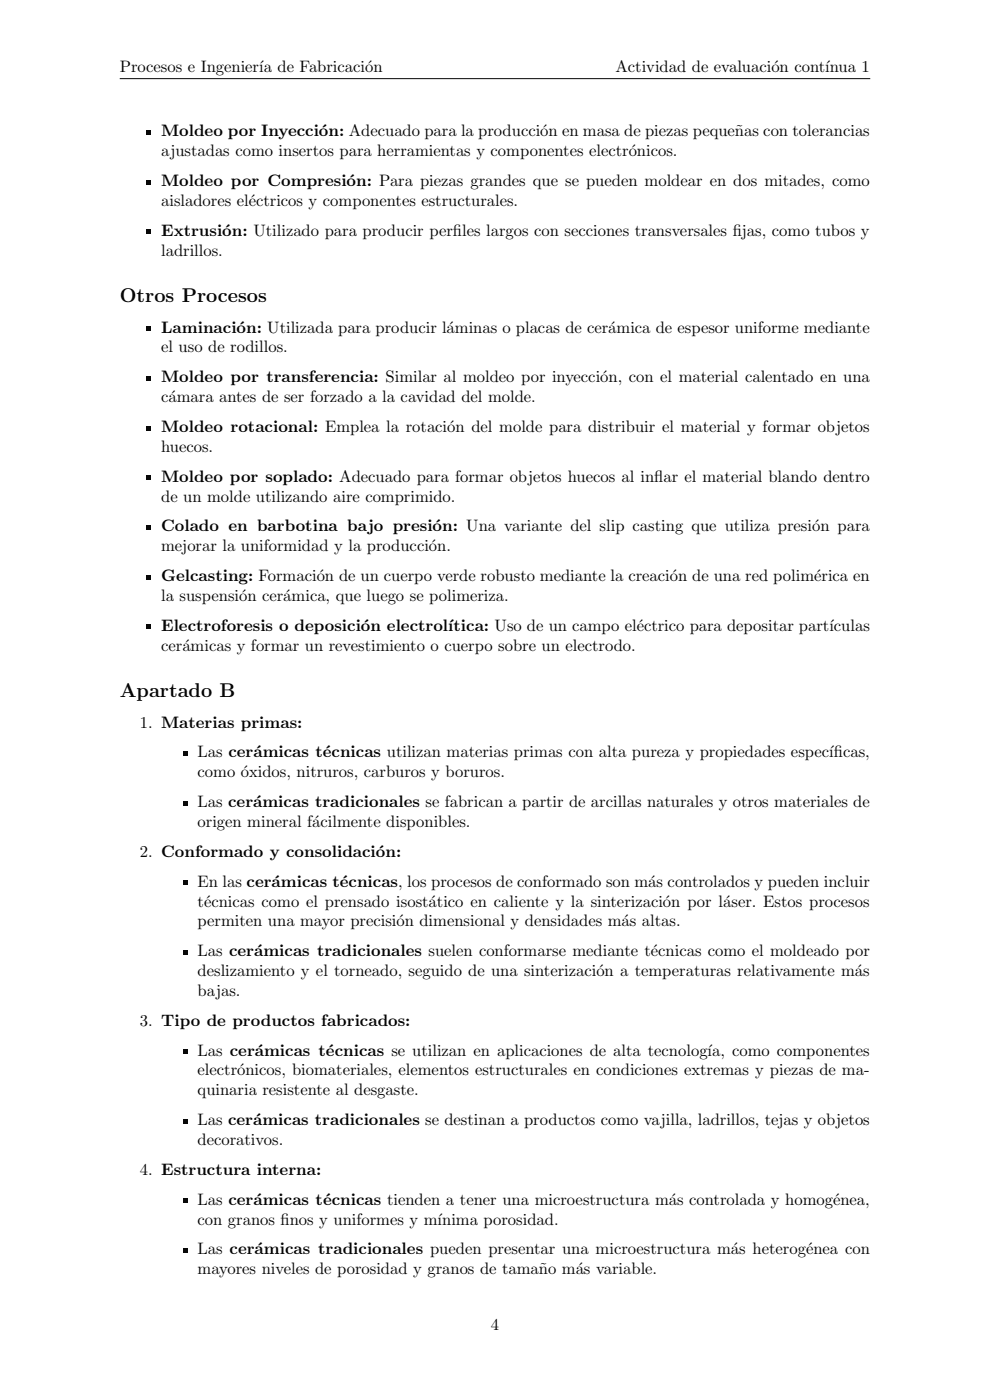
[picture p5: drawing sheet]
<svg xmlns="http://www.w3.org/2000/svg" width="210mm" height="297mm" viewBox="0 0 210 297" stroke-linecap="round" stroke-linejoin="round" font-family="sans-serif">
<defs><g id="words">
<g font-size="4.2">
<text x="25.4" y="64.1">Otros Procesos</text>
<text x="25.4" y="147.9">Apartado B</text>
</g>
<g font-size="3.5">
<text x="25.4" y="15.3">Procesos e Ingenier´ıa de Fabricaci´</text>
<text x="77.5" y="15.3">on</text>
<text x="130.6" y="15.3">Actividad de evaluaci´</text>
<text x="163.6" y="15.3">on cont´ınua 1</text>
<text x="34.2" y="28.9">Moldeo por Inyecci´</text>
<text x="67.7" y="28.9">on: Adecuado para la producci´</text>
<text x="114.6" y="28.9">on en masa de piezas peque˜</text>
<text x="155.9" y="28.9">nas con tolerancias</text>
<text x="34.2" y="33.1">ajustadas como insertos para herramientas y componentes electr´</text>
<text x="133.4" y="33.1">onicos.</text>
<text x="34.2" y="39.5">Moldeo por Compresi´</text>
<text x="73.5" y="39.5">on: Para piezas grandes que se pueden moldear en dos mitades, como</text>
<text x="34.2" y="43.7">aisladores el´</text>
<text x="52.8" y="43.7">ectricos y componentes estructurales.</text>
<text x="34.2" y="50">Extrusi´</text>
<text x="47.2" y="50">on: Utilizado para producir perf</text>
<text x="96.1" y="50">iles largos con secciones transversales f</text>
<text x="155.4" y="50">ijas, como tubos y</text>
<text x="34.2" y="54.2">ladrillos.</text>
<text x="34.2" y="70.5">Laminaci´</text>
<text x="50.2" y="70.5">on: Utilizada para producir l´</text>
<text x="94.7" y="70.5">aminas o placas de cer´</text>
<text x="129" y="70.5">amica de espesor uniforme mediante</text>
<text x="34.2" y="74.8">el uso de rodillos.</text>
<text x="34.2" y="81.1">Moldeo por transferencia: Similar al moldeo por inyecci´</text>
<text x="127.3" y="81.1">on, con el material calentado en una</text>
<text x="34.2" y="85.3">c´</text>
<text x="35.7" y="85.3">amara antes de ser forzado a la cavidad del molde.</text>
<text x="34.2" y="91.6">Moldeo rotacional: Emplea la rotaci´</text>
<text x="34.2" y="95.9">huecos.</text>
<text x="94.9" y="91.6">on del molde para distribuir el material y formar objetos</text>
<text x="34.2" y="102.2">Moldeo por soplado: Adecuado para formar objetos huecos al inf</text>
<text x="34.2" y="106.4">de un molde utilizando aire comprimido.</text>
<text x="138.8" y="102.2">lar el material blando dentro</text>
<text x="34.2" y="112.7">Colado en barbotina bajo presi´</text>
<text x="91.8" y="112.7">on: Una variante del slip casting que utiliza presi´</text>
<text x="172.3" y="112.7">on para</text>
<text x="34.2" y="116.9">mejorar la uniformidad y la producci´</text>
<text x="91" y="116.9">on.</text>
<text x="34.2" y="123.3">Gelcasting: Formaci´</text>
<text x="67.2" y="123.3">on de un cuerpo verde robusto mediante la creaci´</text>
<text x="142.1" y="123.3">on de una red polim´</text>
<text x="172.7" y="123.3">erica en</text>
<text x="34.2" y="127.5">la suspensi´</text>
<text x="50.7" y="127.5">on cer´</text>
<text x="60.1" y="127.5">amica, que luego se polimeriza.</text>
<text x="34.2" y="133.8">Electroforesis o deposici´</text>
<text x="76.6" y="133.8">on electrol´ıtica: Uso de un campo el´</text>
<text x="135.1" y="133.8">ectrico para depositar part´ıculas</text>
<text x="34.2" y="138">cer´</text>
<text x="38.7" y="138">amicas y formar un revestimiento o cuerpo sobre un electrodo.</text>
<text x="29.7" y="154.4">1. Materias primas:</text>
<text x="41.9" y="160.7">Las cer´</text>
<text x="53.8" y="160.7">amicas t´</text>
<text x="68.5" y="160.7">ecnicas utilizan materias primas con alta pureza y propiedades espec´ıf</text>
<text x="176.9" y="160.7">icas,</text>
<text x="41.9" y="164.9">como ´</text>
<text x="51.1" y="164.9">oxidos, nitruros, carburos y boruros.</text>
<text x="41.9" y="171.2">Las cer´</text>
<text x="53.7" y="171.2">amicas tradicionales se fabrican a partir de arcillas naturales y otros materiales de</text>
<text x="41.9" y="175.4">origen mineral f´</text>
<text x="66.2" y="175.4">acilmente disponibles.</text>
<text x="29.7" y="181.8">2. Conformado y consolidaci´</text>
<text x="79.7" y="181.8">on:</text>
<text x="41.9" y="188.1">En las cer´</text>
<text x="57.6" y="188.1">amicas t´</text>
<text x="72.1" y="188.1">ecnicas, los procesos de conformado son m´</text>
<text x="137.5" y="188.1">as controlados y pueden incluir</text>
<text x="41.9" y="192.3">t´</text>
<text x="41.9" y="196.5">permiten una mayor precisi´</text>
<text x="43.3" y="192.3">ecnicas como el prensado isost´</text>
<text x="84.1" y="196.5">on dimensional y densidades m´</text>
<text x="90.9" y="192.3">atico en caliente y la sinterizaci´</text>
<text x="131.9" y="196.5">as altas.</text>
<text x="140.6" y="192.3">on por l´</text>
<text x="153.4" y="192.3">aser. Estos procesos</text>
<text x="41.9" y="202.9">Las cer´</text>
<text x="53.9" y="202.9">amicas tradicionales suelen conformarse mediante t´</text>
<text x="138.1" y="202.9">ecnicas como el moldeado por</text>
<text x="41.9" y="207.1">deslizamiento y el torneado, seguido de una sinterizaci´</text>
<text x="126.5" y="207.1">on a temperaturas relativamente m´</text>
<text x="181.3" y="207.1">as</text>
<text x="41.9" y="211.3">bajas.</text>
<text x="29.7" y="217.6">3. Tipo de productos fabricados:</text>
<text x="41.9" y="223.9">Las cer´</text>
<text x="54.1" y="223.9">amicas t´</text>
<text x="69.1" y="223.9">ecnicas se utilizan en aplicaciones de alta tecnolog´ıa, como componentes</text>
<text x="41.9" y="228.2">electr´</text>
<text x="41.9" y="232.4">quinaria resistente al desgaste.</text>
<text x="50.3" y="228.2">onicos, biomateriales, elementos estructurales en condiciones extremas y piezas de ma-</text>
<text x="41.9" y="238.7">Las cer´</text>
<text x="53.7" y="238.7">amicas tradicionales se destinan a productos como vajilla, ladrillos, tejas y objetos</text>
<text x="41.9" y="242.9">decorativos.</text>
<text x="29.7" y="249.2">4. Estructura interna:</text>
<text x="41.9" y="255.6">Las cer´</text>
<text x="53.8" y="255.6">amicas t´</text>
<text x="68.5" y="255.6">ecnicas tienden a tener una microestructura m´</text>
<text x="141.9" y="255.6">as controlada y homog´</text>
<text x="176.7" y="255.6">enea,</text>
<text x="41.9" y="259.8">con granos f</text>
<text x="59.5" y="259.8">inos y uniformes y m´ınima porosidad.</text>
<text x="41.9" y="266.1">Las cer´</text>
<text x="54" y="266.1">amicas tradicionales pueden presentar una microestructura m´</text>
<text x="155.1" y="266.1">as heterog´</text>
<text x="171" y="266.1">enea con</text>
<text x="41.9" y="270.3">mayores niveles de porosidad y granos de tama˜</text>
<text x="114.3" y="270.3">no m´</text>
<text x="122.1" y="270.3">as variable.</text>
<text x="104.1" y="282.1">4</text>
</g>
</g></defs>
<path d="M25.4 16.7h159.2" fill="none" stroke="#000" stroke-width=".21"/>
<g fill="#000">
<path d="M31 27.6h1.1v1h-1.1zM31 38.1h1.1v1.1h-1.1zM31 48.6h1.1v1.1h-1.1zM31 69.2h1.1v1h-1.1zM31 79.7h1.1v1.1h-1.1zM31 90.3h1.1v1h-1.1zM31 100.8h1.1v1.1h-1.1zM31 111.4h1.1v1h-1.1zM31 121.9h1.1v1.1h-1.1zM31 132.4h1.1v1.1h-1.1zM38.7 159.3h1.1v1.1h-1.1zM38.7 169.9h1.1v1h-1.1z"/>
<path d="M38.7 186.7h1.1v1.1h-1.1zM38.7 201.5h1.1v1.1h-1.1zM38.7 222.6h1.1v1h-1.1zM38.7 237.3h1.1v1.1h-1.1zM38.7 254.2h1.1v1.1h-1.1zM38.7 264.8h1.1v1h-1.1z"/>
</g>
<use href="#words"/>
</svg>
